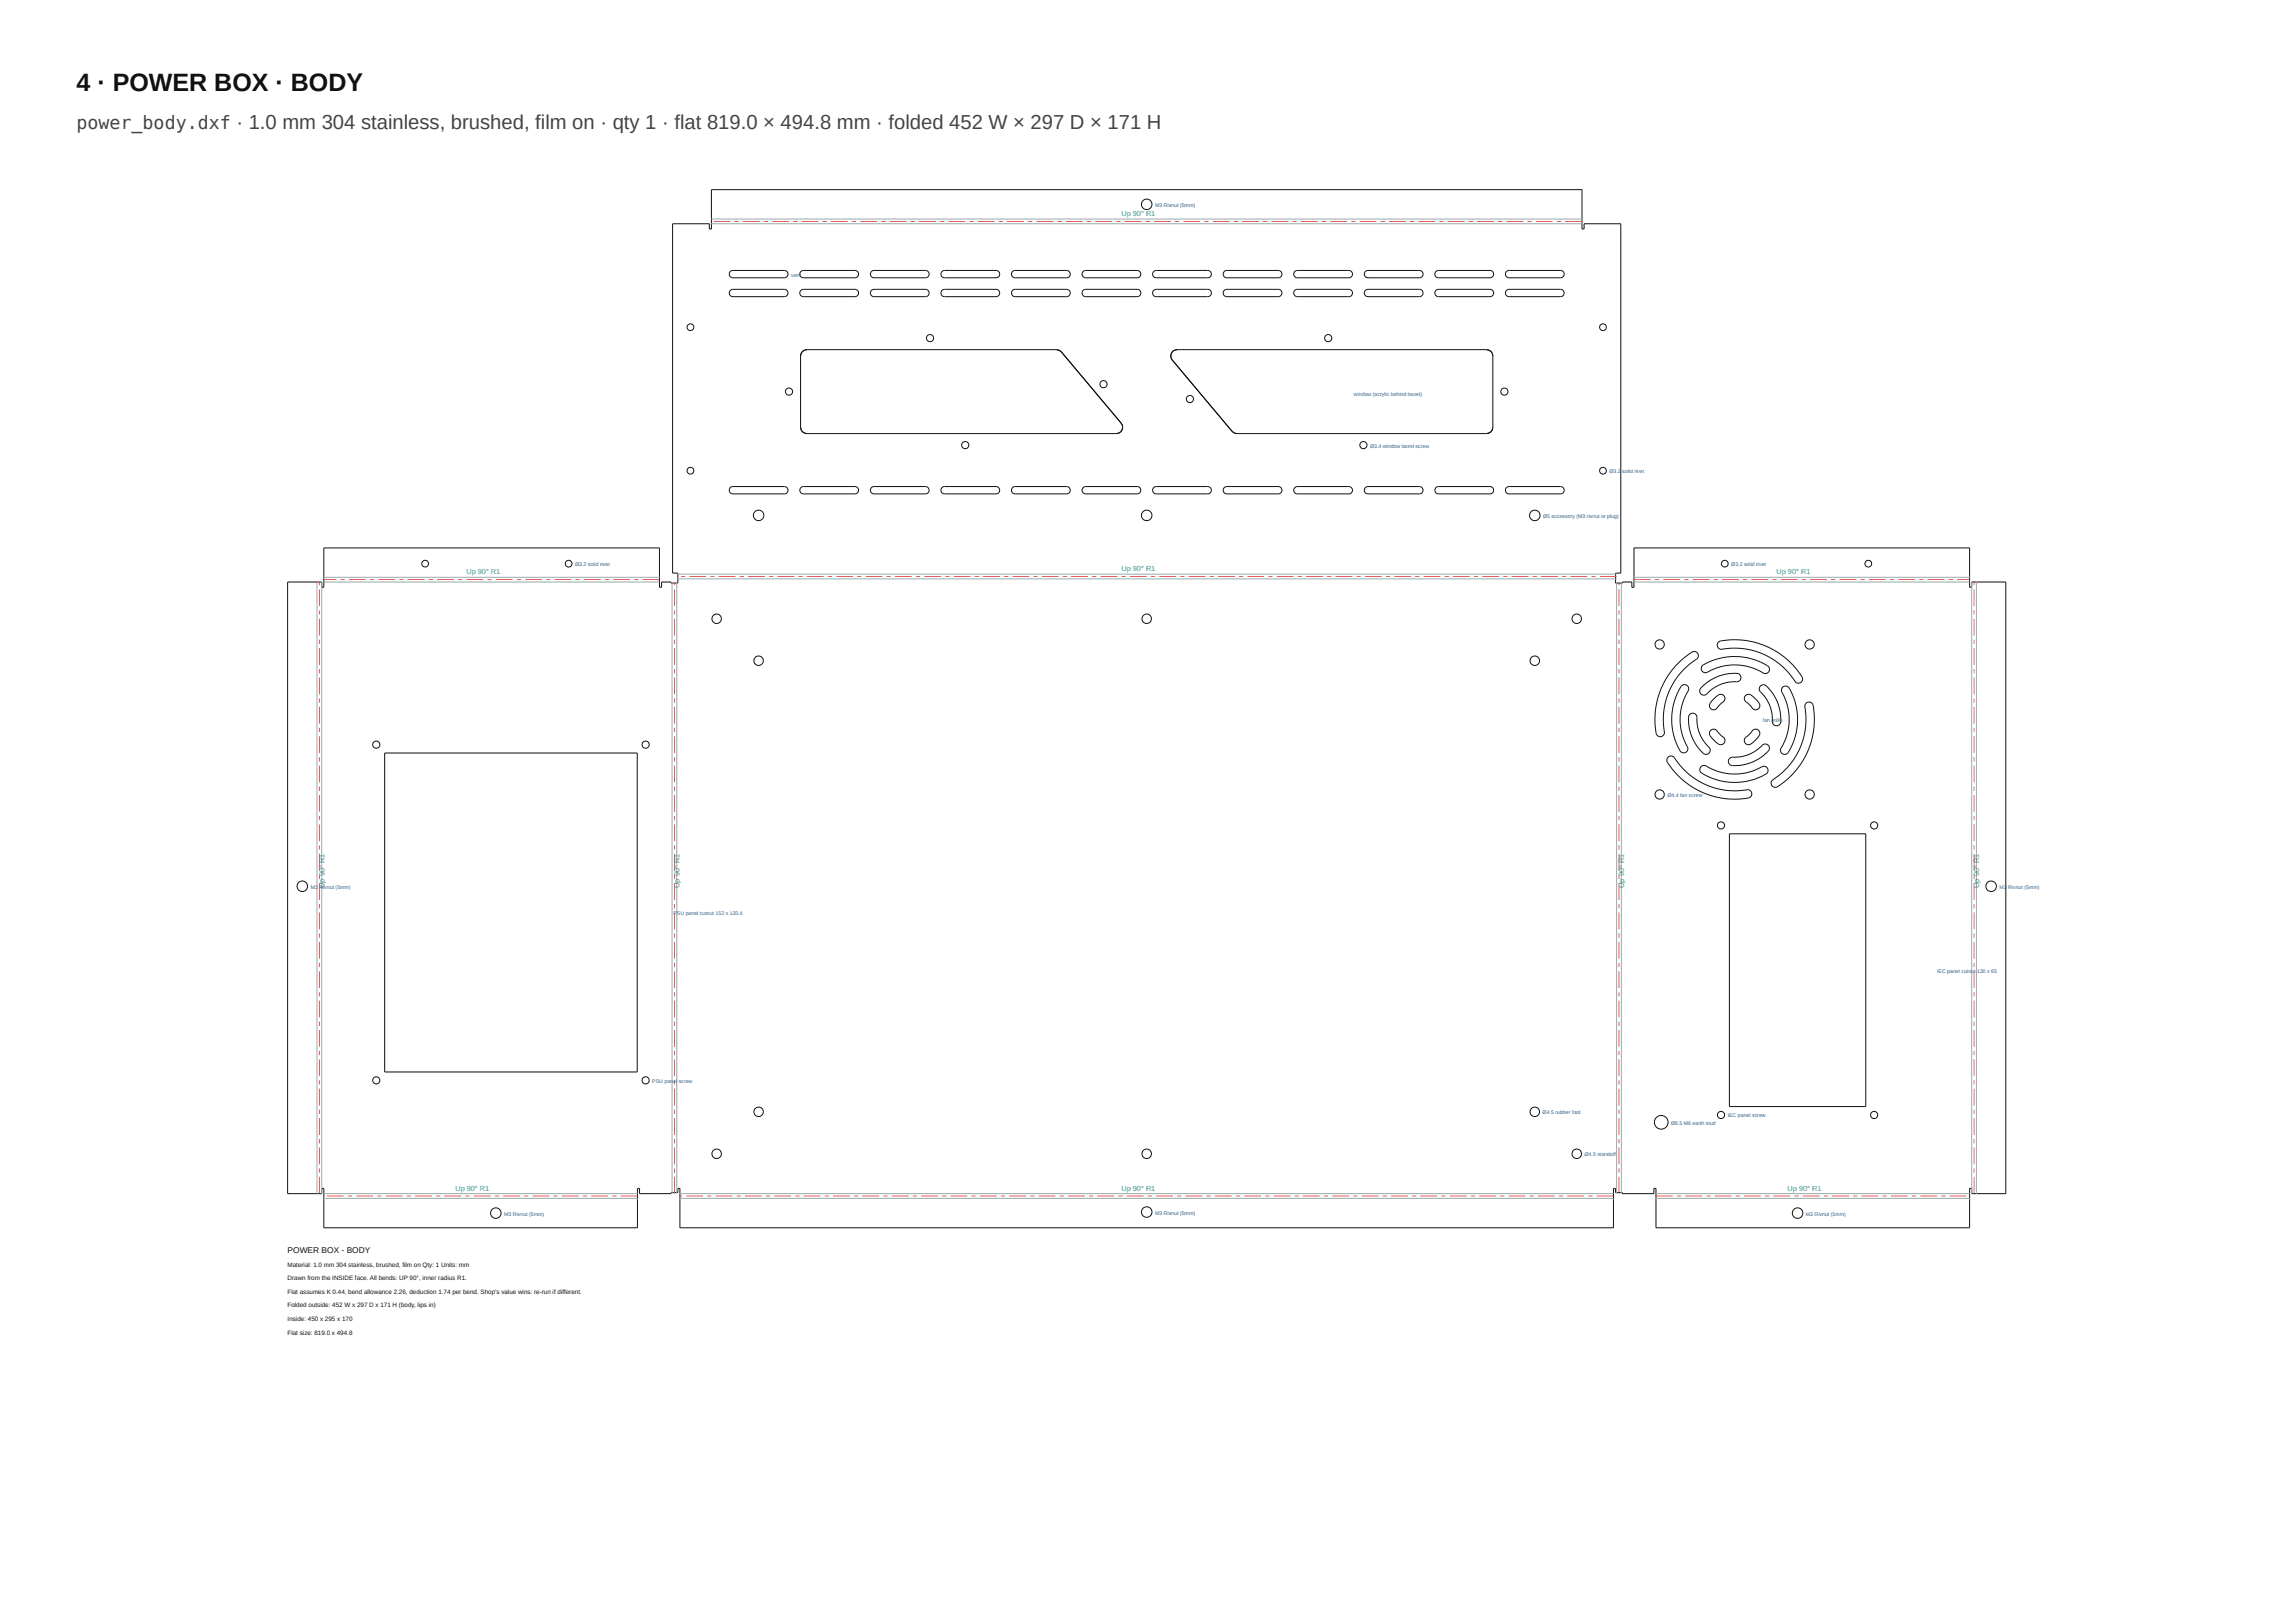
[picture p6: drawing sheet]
<svg xmlns="http://www.w3.org/2000/svg" width="420mm" height="297mm" viewBox="0 0 420 297" stroke-linecap="round" stroke-linejoin="round" font-family="sans-serif">
<defs><g id="words">
<text font-size="4.6" fill="#111" x="14" y="16.7">4 · POWER BOX · BODY</text>
<text font-size="3.3" fill="#444" x="14" y="23.5">power_body.dxf · 1.0 mm 304 stainless, brushed, film on · qty 1 · flat 819.0 × 494.8 mm · folded 452 W × 297 D × 171 H</text>
<text font-size="1.5" fill="#111" x="52.7" y="229.3">POWER BOX - BODY</text>
<g font-size="1.3" fill="#2a7">
<text x="205.3" y="39.6">Up 90° R1</text>
<text x="85.4" y="105.1">Up 90° R1</text>
<text x="205.3" y="104.5">Up 90° R1</text>
<text x="325.3" y="105.1">Up 90° R1</text>
<text x="59.4" y="162.5" transform="rotate(-90 59.4 162.5)">Up 90° R1</text>
<text x="124.4" y="162.5" transform="rotate(-90 124.4 162.5)">Up 90° R1</text>
<text x="297.4" y="162.5" transform="rotate(-90 297.4 162.5)">Up 90° R1</text>
<text x="362.4" y="162.5" transform="rotate(-90 362.4 162.5)">Up 90° R1</text>
<text x="83.4" y="217.9">Up 90° R1</text>
<text x="205.3" y="217.9">Up 90° R1</text>
<text x="327.3" y="217.9">Up 90° R1</text>
</g>
<g font-size="1.2" fill="#111">
<text x="52.7" y="231.8">Material: 1.0 mm 304 stainless, brushed, film on Qty: 1 Units: mm</text>
<text x="52.7" y="234.3">Drawn from the INSIDE face. All bends: UP 90°, inner radius R1.</text>
<text x="52.7" y="236.8">Flat assumes K 0.44, bend allowance 2.26, deduction 1.74 per bend. Shop's value wins: re-run if different.</text>
<text x="52.7" y="239.3">Folded outside: 452 W x 297 D x 171 H (body, lips in)</text>
<text x="52.7" y="241.8">Inside: 450 x 295 x 170</text>
<text x="52.7" y="244.3">Flat size: 819.0 x 494.8</text>
</g>
<g font-size="1" fill="#25a">
<text x="211.5" y="37.9">M3 Rivnut (5mm)</text>
<text x="144.8" y="50.6">vent</text>
<text x="247.9" y="72.5">window (acrylic behind bezel)</text>
<text x="250.9" y="81.9">Ø3.4 window bezel screw</text>
<text x="294.7" y="86.6">Ø3.2</text>
<text x="297" y="86.6">solid rivet</text>
<text x="282.5" y="94.8">Ø5 accessory (M3 rivnut or plug)</text>
<text x="105.3" y="103.6">Ø3.2 solid rivet</text>
<text x="317" y="103.6">Ø3.2 solid rivet</text>
<text x="322.8" y="132.1">fan grille</text>
<text x="305.3" y="145.9">Ø4.4 fan screw</text>
<text x="56.9" y="162.6">M3</text>
<text x="58.5" y="162.6">R</text>
<text x="59.2" y="162.6">ivnut (5mm)</text>
<text x="123.3" y="167.4">P</text>
<text x="124" y="167.4">SU panel cutout 152 x 120.4</text>
<text x="366.1" y="162.6">M3</text>
<text x="367.7" y="162.6">Rivnut (5mm)</text>
<text x="354.7" y="178">IEC panel cutou</text>
<text x="361.5" y="178">t</text>
<text x="362" y="178">130 x 65</text>
<text x="119.4" y="198.2">PSU pan</text>
<text x="123.3" y="198.2">el</text>
<text x="124.3" y="198.2">screw</text>
<text x="282.4" y="203.9">Ø4.5 rubber foot</text>
<text x="306" y="205.8">Ø6.5 M6 earth stud</text>
<text x="316.3" y="204.5">IEC panel screw</text>
<text x="290.1" y="211.6">Ø4.5 standoff</text>
<text x="92.3" y="222.5">M3 Rivnut (5mm)</text>
<text x="211.5" y="222.3">M3 Rivnut (5mm)</text>
<text x="330.7" y="222.5">M3 Rivnut (5mm)</text>
</g>
</g></defs>
<g fill="none" stroke="#111" stroke-width=".18">
<path d="M133.7 49.7l.5-.2h9.4a.67 .67 0 0 1 .7 .7 .67 .67 0 0 1-.7 .6h-9.4a.67 .67 0 0 1-.6-.4 .67 .67 0 0 1 .1-.7zM133.7 53.1l.5-.2h9.4a.67 .67 0 0 1 .7 .7 .67 .67 0 0 1-.7 .7h-9.4a.67 .67 0 0 1-.6-.4 .67 .67 0 0 1 .1-.8zM146.6 49.7l.5-.2h9.4a.67 .67 0 0 1 .7 .7 .67 .67 0 0 1-.7 .6h-9.4a.67 .67 0 0 1-.6-.4 .67 .67 0 0 1 .1-.7zM146.6 53.1l.5-.2h9.4a.67 .67 0 0 1 .7 .7 .67 .67 0 0 1-.7 .7h-9.4a.67 .67 0 0 1-.6-.4 .67 .67 0 0 1 .1-.8zM159.6 49.7l.4-.2h9.4a.67 .67 0 0 1 .7 .7 .67 .67 0 0 1-.7 .6h-9.4a.67 .67 0 0 1-.6-.4 .67 .67 0 0 1 .2-.7zM159.6 53.1l.4-.2h9.4a.67 .67 0 0 1 .7 .7 .67 .67 0 0 1-.7 .7h-9.4a.67 .67 0 0 1-.6-.4 .67 .67 0 0 1 .2-.8zM172.5 49.7l.5-.2h9.4a.67 .67 0 0 1 .6 .7 .67 .67 0 0 1-.6 .6h-9.4a.67 .67 0 0 1-.7-.4 .67 .67 0 0 1 .2-.7zM172.5 53.1l.5-.2h9.4a.67 .67 0 0 1 .6 .7 .67 .67 0 0 1-.6 .7h-9.4a.67 .67 0 0 1-.7-.4 .67 .67 0 0 1 .2-.8zM185.4 49.7l.5-.2h9.4a.67 .67 0 0 1 .7 .7 .67 .67 0 0 1-.7 .6h-9.4a.67 .67 0 0 1-.6-.4 .67 .67 0 0 1 .1-.7zM185.4 53.1l.5-.2h9.4a.67 .67 0 0 1 .7 .7 .67 .67 0 0 1-.7 .7h-9.4a.67 .67 0 0 1-.6-.4 .67 .67 0 0 1 .1-.8zM198.3 49.7l.5-.2h9.4a.67 .67 0 0 1 .7 .7 .67 .67 0 0 1-.7 .6h-9.4a.67 .67 0 0 1-.6-.4 .67 .67 0 0 1 .1-.7zM198.3 53.1l.5-.2h9.4a.67 .67 0 0 1 .7 .7 .67 .67 0 0 1-.7 .7h-9.4a.67 .67 0 0 1-.6-.4 .67 .67 0 0 1 .1-.8z"/>
<path d="M211.2 49.7l.5-.2h9.4a.67 .67 0 0 1 .7 .7 .67 .67 0 0 1-.7 .6h-9.4a.67 .67 0 0 1-.6-.4 .67 .67 0 0 1 .1-.7zM211.2 53.1l.5-.2h9.4a.67 .67 0 0 1 .7 .7 .67 .67 0 0 1-.7 .7h-9.4a.67 .67 0 0 1-.6-.4 .67 .67 0 0 1 .1-.8zM224.2 49.7l.4-.2h9.4a.67 .67 0 0 1 .7 .7 .67 .67 0 0 1-.7 .6h-9.4a.67 .67 0 0 1-.6-.4 .67 .67 0 0 1 .2-.7zM224.2 53.1l.4-.2h9.4a.67 .67 0 0 1 .7 .7 .67 .67 0 0 1-.7 .7h-9.4a.67 .67 0 0 1-.6-.4 .67 .67 0 0 1 .2-.8zM237.1 49.7l.4-.2h9.5a.67 .67 0 0 1 .6 .7 .67 .67 0 0 1-.6 .6h-9.5a.67 .67 0 0 1-.6-.4 .67 .67 0 0 1 .2-.7zM237.1 53.1l.4-.2h9.5a.67 .67 0 0 1 .6 .7 .67 .67 0 0 1-.6 .7h-9.5a.67 .67 0 0 1-.6-.4 .67 .67 0 0 1 .2-.8zM250 49.7l.5-.2h9.4a.67 .67 0 0 1 .7 .7 .67 .67 0 0 1-.7 .6h-9.4a.67 .67 0 0 1-.7-.4 .67 .67 0 0 1 .2-.7zM250 53.1l.5-.2h9.4a.67 .67 0 0 1 .7 .7 .67 .67 0 0 1-.7 .7h-9.4a.67 .67 0 0 1-.7-.4 .67 .67 0 0 1 .2-.8zM262.9 49.7l.5-.2h9.4a.67 .67 0 0 1 .7 .7 .67 .67 0 0 1-.7 .6h-9.4a.67 .67 0 0 1-.6-.4 .67 .67 0 0 1 .1-.7zM262.9 53.1l.5-.2h9.4a.67 .67 0 0 1 .7 .7 .67 .67 0 0 1-.7 .7h-9.4a.67 .67 0 0 1-.6-.4 .67 .67 0 0 1 .1-.8zM275.8 49.7l.5-.2h9.4a.67 .67 0 0 1 .7 .7 .67 .67 0 0 1-.7 .6h-9.4a.67 .67 0 0 1-.6-.4 .67 .67 0 0 1 .1-.7zM275.8 53.1l.5-.2h9.4a.67 .67 0 0 1 .7 .7 .67 .67 0 0 1-.7 .7h-9.4a.67 .67 0 0 1-.6-.4 .67 .67 0 0 1 .1-.8z"/>
<path d="M146.9 64.3l.8-.3h45.7l.5 .1 .4 .3 11 13.1a1.15 1.15 0 0 1 .1 1.2 1.15 1.15 0 0 1-1 .6h-56.7a1.15 1.15 0 0 1-1.1-1.1v-13.1zM214.7 64.3l.8-.3h56.7a1.15 1.15 0 0 1 1.1 1.1v13.1a1.15 1.15 0 0 1-1.1 1.1h-45.7l-.5-.1-.4-.3-11-13a1.15 1.15 0 0 1 .1-1.6zM133.7 89.2l.5-.2h9.4a.67 .67 0 0 1 .7 .7 .67 .67 0 0 1-.7 .7h-9.4a.67 .67 0 0 1-.6-.4 .67 .67 0 0 1 .1-.8zM146.6 89.2l.5-.2h9.4a.67 .67 0 0 1 .7 .7 .67 .67 0 0 1-.7 .7h-9.4a.67 .67 0 0 1-.6-.4 .67 .67 0 0 1 .1-.8zM159.6 89.2l.4-.2h9.4a.67 .67 0 0 1 .7 .7 .67 .67 0 0 1-.7 .7h-9.4a.67 .67 0 0 1-.6-.4 .67 .67 0 0 1 .2-.8zM172.5 89.2l.5-.2h9.4a.67 .67 0 0 1 .6 .7 .67 .67 0 0 1-.6 .7h-9.4a.67 .67 0 0 1-.7-.4 .67 .67 0 0 1 .2-.8zM185.4 89.2l.5-.2h9.4a.67 .67 0 0 1 .7 .7 .67 .67 0 0 1-.7 .7h-9.4a.67 .67 0 0 1-.6-.4 .67 .67 0 0 1 .1-.8zM198.3 89.2l.5-.2h9.4a.67 .67 0 0 1 .7 .7 .67 .67 0 0 1-.7 .7h-9.4a.67 .67 0 0 1-.6-.4 .67 .67 0 0 1 .1-.8zM211.2 89.2l.5-.2h9.4a.67 .67 0 0 1 .7 .7 .67 .67 0 0 1-.7 .7h-9.4a.67 .67 0 0 1-.6-.4 .67 .67 0 0 1 .1-.8zM224.2 89.2l.4-.2h9.4a.67 .67 0 0 1 .7 .7 .67 .67 0 0 1-.7 .7h-9.4a.67 .67 0 0 1-.6-.4 .67 .67 0 0 1 .2-.8zM237.1 89.2l.4-.2h9.5a.67 .67 0 0 1 .6 .7 .67 .67 0 0 1-.6 .7h-9.5a.67 .67 0 0 1-.6-.4 .67 .67 0 0 1 .2-.8zM250 89.2l.5-.2h9.4a.67 .67 0 0 1 .7 .7 .67 .67 0 0 1-.7 .7h-9.4a.67 .67 0 0 1-.7-.4 .67 .67 0 0 1 .2-.8z"/>
<path d="M262.9 89.2l.5-.2h9.4a.67 .67 0 0 1 .7 .7 .67 .67 0 0 1-.7 .7h-9.4a.67 .67 0 0 1-.6-.4 .67 .67 0 0 1 .1-.8zM275.8 89.2l.5-.2h9.4a.67 .67 0 0 1 .7 .7 .67 .67 0 0 1-.7 .7h-9.4a.67 .67 0 0 1-.6-.4 .67 .67 0 0 1 .1-.8zM52.7 106.5h6.2v1h.4v-7.2h61.4v7.2h.4v-1h1.8v.2h1.2v-1.8h-1v-64h6.8v1h.4v-7.2h159.4v7.2h.3v-1h6.8v64h-1v1.8h1.3v-.2h1.7v1h.4v-7.2h61.4v7.2h.4v-1h6.3v111.9h-6.3v-.9h-.4v7.2h-57.4v-7.2h-.4v.9h-5.7v-.2h-1.3v-.7h-.4v7.2h-170.9v-7.2h-.4v.7h-1.2v.2h-5.8v-.9h-.4v7.2h-57.4v-7.2h-.4v.9h-6.2zM314.6 117.5a11.3 11.3 0 0 1 5.6-.2 14.3 14.3 0 0 1 9.8 6.8 .82 .82 0 0 1-.7 .9 .82 .82 0 0 1-.9-.7 13.2 13.2 0 0 0-13.4-5.5 .77 .77 0 0 1-.4-1.3zM70.4 137.8h46.3v58.4h-46.3zM305.4 138.6a.84 .84 0 0 1 1.4 .4 13.3 13.3 0 0 0 13.4 5.5 .77 .77 0 0 1 .5 .8 .77 .77 0 0 1-.5 .7 14.4 14.4 0 0 1-15-6.8zM307.4 121.2l.7-.6a5.6 5.6 0 0 1 2.1-1.4 .82 .82 0 0 1 .8 .8 .82 .82 0 0 1-.7 .9 13.3 13.3 0 0 0-5.6 13.3 .77 .77 0 0 1-.7 .6 .77 .77 0 0 1-.8-.6 14.6 14.6 0 0 1 4.2-13zM307.9 125.5a.8 .8 0 0 1 1.1 .1 .8 .8 0 0 1-.1 1.1 10.2 10.2 0 0 0 .1 10.2 .81 .81 0 0 1-.7 .9 .81 .81 0 0 1-.9-.7 11.5 11.5 0 0 1 .5-11.6zM309.4 130.7a.83 .83 0 0 1 1 0 .83 .83 0 0 1 .3 1 7.3 7.3 0 0 0 2.4 5.3 .81 .81 0 0 1-.5 1 .81 .81 0 0 1-1-.4 8.2 8.2 0 0 1-2.4-6.6zM311.7 125.6a8.2 8.2 0 0 1 6.6-2.3 .82 .82 0 0 1 .4 1.1 .82 .82 0 0 1-1.1 .4 7.2 7.2 0 0 0-5.3 2.3 .81 .81 0 0 1-1.1-.4 .81 .81 0 0 1 .5-1.1zM311.7 121.8a11.3 11.3 0 0 1 12.1 .3 .8 .8 0 0 1-.2 1 .8 .8 0 0 1-1.1-.1 10.2 10.2 0 0 0-10.2 .1 .77 .77 0 0 1-.7-.4 .77 .77 0 0 1 .1-.9zM313.2 133.7a.87 .87 0 0 1 1.4 .4l.6 .5a.84 .84 0 0 1 .5 1.4 .84 .84 0 0 1-1.4-.1l-.9-.9a.89 .89 0 0 1-.2-1.3z"/>
<path d="M313.6 128l.7-.6a.85 .85 0 0 1 1.5 .1 .91 .91 0 0 1-.6 1.2l-.6 .5a.84 .84 0 0 1-1.3 .6 .84 .84 0 0 1 .1-1.5zM316.7 138.8l.3-.2a7.6 7.6 0 0 0 5.9-2.4 .8 .8 0 0 1 1 .4 .8 .8 0 0 1-.4 1.1 8.2 8.2 0 0 1-6.6 2.3 .77 .77 0 0 1-.2-1.2zM319.6 127.3a.89 .89 0 0 1 1.3 .1l.9 .9a.85 .85 0 0 1-.1 1.5 .91 .91 0 0 1-1.1-.6l-.6-.5a.87 .87 0 0 1-.4-1.4zM319.6 135l1-.9a.84 .84 0 0 1 1.3-.5 .84 .84 0 0 1-.1 1.4l-.9 .9a.85 .85 0 0 1-1.5-.1v-.4zM322.3 125.6a.82 .82 0 0 1 1.3 .1 8.2 8.2 0 0 1 2.4 6.7 .82 .82 0 0 1-1.1 .3 .82 .82 0 0 1-.4-1.1 7.4 7.4 0 0 0-2.3-5.2l-.1-.5zM326.4 125.7a.84 .84 0 0 1 1.4 .6 11.3 11.3 0 0 1-.6 11.6 .81 .81 0 0 1-1.1-.2 .81 .81 0 0 1 .2-1.1 10.2 10.2 0 0 0-.1-10.2zM330.7 128.7a.77 .77 0 0 1 1.3 .4 14.4 14.4 0 0 1-6.9 15 .81 .81 0 0 1-.8-.7 .81 .81 0 0 1 .6-.9 13.2 13.2 0 0 0 5.6-13.4zM311.4 140.3a.86 .86 0 0 1 1.3 0 10.2 10.2 0 0 0 10.2-.1 .81 .81 0 0 1 .8 .8 .81 .81 0 0 1-.7 .8 11.3 11.3 0 0 1-11.6-.5l-.2-.4zM316.6 152.6h25v49.9h-25z"/>
<circle cx="210" cy="37.4" r=".96"/>
<circle cx="126.4" cy="59.9" r=".61"/>
<circle cx="293.5" cy="59.9" r=".61"/>
<circle cx="144.5" cy="71.7" r=".65"/>
<circle cx="170.3" cy="61.9" r=".65"/>
<circle cx="202" cy="70.3" r=".65"/>
<circle cx="217.9" cy="73" r=".65"/>
<circle cx="243.2" cy="61.9" r=".65"/>
<circle cx="275.4" cy="71.7" r=".65"/>
<circle cx="126.4" cy="86.1" r=".61"/>
<circle cx="138.9" cy="94.3" r=".96"/>
<circle cx="176.7" cy="81.5" r=".65"/>
<circle cx="210" cy="94.3" r=".96"/>
<circle cx="249.6" cy="81.5" r=".65"/>
<circle cx="281" cy="94.3" r=".96"/>
<circle cx="293.5" cy="86.1" r=".61"/>
<circle cx="77.8" cy="103.2" r=".61"/>
<circle cx="104.1" cy="103.2" r=".61"/>
<circle cx="131.2" cy="113.2" r=".86"/>
<circle cx="210" cy="113.2" r=".86"/>
<circle cx="288.7" cy="113.2" r=".86"/>
<circle cx="303.9" cy="117.9" r=".84"/>
<circle cx="315.8" cy="103.2" r=".61"/>
<circle cx="331.3" cy="117.9" r=".84"/>
<circle cx="342.1" cy="103.2" r=".61"/>
<circle cx="68.9" cy="136.3" r=".65"/>
<circle cx="118.2" cy="136.3" r=".65"/>
<circle cx="138.9" cy="120.9" r=".86"/>
<circle cx="281" cy="120.9" r=".86"/>
<circle cx="303.9" cy="145.4" r=".84"/>
<circle cx="315.1" cy="151.1" r=".65"/>
<circle cx="331.3" cy="145.4" r=".84"/>
<circle cx="343.1" cy="151.1" r=".65"/>
<circle cx="55.3" cy="162.2" r=".96"/>
<circle cx="364.6" cy="162.2" r=".96"/>
<circle cx="68.9" cy="197.7" r=".65"/>
<circle cx="118.2" cy="197.7" r=".65"/>
<circle cx="131.2" cy="211.1" r=".86"/>
<circle cx="138.9" cy="203.5" r=".86"/>
<circle cx="210" cy="211.1" r=".86"/>
<circle cx="281" cy="203.5" r=".86"/>
<circle cx="288.7" cy="211.1" r=".86"/>
<circle cx="304.2" cy="205.4" r="1.25"/>
<circle cx="315.1" cy="204" r=".65"/>
<circle cx="343.1" cy="204" r=".65"/>
<circle cx="90.8" cy="222" r=".96"/>
<circle cx="210" cy="221.8" r=".96"/>
<circle cx="329.1" cy="222" r=".96"/>
</g>
<g fill="#000">
<path d="M146.6 78.2l.1 .4zM146.7 64.7l-.1 .4zM146.7 78.6l.2 .4zM146.9 64.3l-.2 .4zM146.9 79l.4 .3zM146.9 64.3l.4-.2zM147.3 79.3h.4zM147.3 64.1l.4-.1zM193.4 64l.5 .1zM193.9 64.1l.4 .3zM204.4 79.3h.4zM204.8 79.3l.4-.3z"/>
<path d="M205.4 78.7l-.2 .3zM194.3 64.4l11 13.1zM205.6 78.3l-.2 .4zM205.3 77.5l.2 .3zM205.5 77.8l.1 .5zM214.4 65.1v.4zM214.4 65.5l.2 .4zM214.5 64.7l-.1 .4zM214.6 65.9l11 13zM214.7 64.3l-.2 .4zM214.7 64.3l.4-.2zM215.1 64.1l.4-.1z"/>
<path d="M225.6 78.9l.4 .3zM226 79.2l.5 .1zM272.2 79.3h.4zM272.6 79.3l.4-.3zM272.2 64l.4 .1zM273.2 78.6l-.2 .4zM272.6 64.1l.4 .2zM273.3 78.2l-.1 .4zM273 64.3l.2 .4zM273.2 64.7l.1 .4z"/>
</g>
<path d="M296.4 215.4h.1v3h-.1zM296.4 213.8h.1v.8h-.1zM296.4 210h.1v3.1h-.1zM296.4 208.5h.1v.7h-.1zM296.4 204.6h.1v3.1h-.1zM296.4 203.1h.1v.7h-.1zM296.4 199.2h.1v3.1h-.1zM296.4 197.7h.1v.8h-.1zM296.4 193.9h.1v3h-.1zM296.4 192.3h.1v.8h-.1zM296.4 188.5h.1v3.1h-.1zM296.4 187h.1v.7h-.1zM296.4 183.1h.1v3.1h-.1zM296.4 181.6h.1v.7h-.1zM296.4 177.7h.1v3.1h-.1zM296.4 176.2h.1v.8h-.1zM296.4 172.4h.1v3h-.1zM296.4 170.8h.1v.8h-.1zM296.4 167h.1v3.1h-.1zM296.4 165.5h.1v.7h-.1zM296.4 161.6h.1v3.1h-.1zM296.4 160.1h.1v.7h-.1zM296.4 156.2h.1v3.1h-.1zM296.4 154.7h.1v.8h-.1zM296.4 150.9h.1v3h-.1zM296.4 149.3h.1v.8h-.1zM296.4 145.5h.1v3.1h-.1zM296.4 144h.1v.7h-.1zM296.4 140.1h.1v3.1h-.1zM296.4 138.6h.1v.7h-.1zM296.4 134.7h.1v3.1h-.1zM296.4 133.2h.1v.8h-.1zM296.4 129.4h.1v3h-.1zM296.4 127.8h.1v.8h-.1zM296.4 124h.1v3.1h-.1zM296.4 122.4h.1v.8h-.1zM296.4 118.6h.1v3.1h-.1zM296.4 117.1h.1v.7h-.1zM296.4 113.2h.1v3.1h-.1zM296.4 111.7h.1v.8h-.1zM296.4 107.9h.1v3h-.1zM296.4 106.5h.1v.6h-.1z" fill="#d22"/>
<path d="M296 106.5v111.9M296.9 106.5v111.9" fill="none" stroke="#9aa" stroke-width=".18"/>
<path d="M361.4 215.4h.1v3h-.1zM361.4 213.8h.1v.8h-.1zM361.4 210h.1v3.1h-.1zM361.4 208.5h.1v.7h-.1zM361.4 204.6h.1v3.1h-.1zM361.4 203.1h.1v.7h-.1zM361.4 199.2h.1v3.1h-.1zM361.4 197.7h.1v.8h-.1zM361.4 193.9h.1v3h-.1zM361.4 192.3h.1v.8h-.1zM361.4 188.5h.1v3.1h-.1zM361.4 187h.1v.7h-.1zM361.4 183.1h.1v3.1h-.1zM361.4 181.6h.1v.7h-.1zM361.4 177.7h.1v3.1h-.1zM361.4 176.2h.1v.8h-.1zM361.4 172.4h.1v3h-.1zM361.4 170.8h.1v.8h-.1zM361.4 167h.1v3.1h-.1zM361.4 165.5h.1v.7h-.1zM361.4 161.6h.1v3.1h-.1zM361.4 160.1h.1v.7h-.1zM361.4 156.2h.1v3.1h-.1zM361.4 154.7h.1v.8h-.1zM361.4 150.9h.1v3h-.1zM361.4 149.3h.1v.8h-.1zM361.4 145.5h.1v3.1h-.1zM361.4 144h.1v.7h-.1zM361.4 140.1h.1v3.1h-.1zM361.4 138.6h.1v.7h-.1zM361.4 134.7h.1v3.1h-.1zM361.4 133.2h.1v.8h-.1zM361.4 129.4h.1v3h-.1zM361.4 127.8h.1v.8h-.1zM361.4 124h.1v3.1h-.1zM361.4 122.4h.1v.8h-.1zM361.4 118.6h.1v3.1h-.1zM361.4 117.1h.1v.7h-.1zM361.4 113.2h.1v3.1h-.1zM361.4 111.7h.1v.8h-.1zM361.4 107.9h.1v3h-.1zM361.4 106.5h.1v.6h-.1z" fill="#d22"/>
<path d="M361 106.5v111.9M361.9 106.5v111.9" fill="none" stroke="#9aa" stroke-width=".18"/>
<path d="M303.2 218.8h3.1v.1h-3.1zM307 218.8h.8v.1h-.8zM308.6 218.8h3.1v.1h-3.1zM312.4 218.8h.8v.1h-.8zM314 218.8h3v.1h-3zM317.8 218.8h.8v.1h-.8zM319.3 218.8h3.1v.1h-3.1zM323.2 218.8h.7v.1h-.7zM324.7 218.8h3.1v.1h-3.1zM328.6 218.8h.7v.1h-.7zM330.1 218.8h3.1v.1h-3.1zM333.9 218.8h.8v.1h-.8zM335.5 218.8h3v.1h-3zM339.3 218.8h.8v.1h-.8zM340.8 218.8h3.1v.1h-3.1zM344.7 218.8h.8v.1h-.8zM346.2 218.8h3.1v.1h-3.1zM350.1 218.8h.7v.1h-.7zM351.6 218.8h3.1v.1h-3.1zM355.4 218.8h.8v.1h-.8zM357 218.8h3v.1h-3z" fill="#d22"/>
<path d="M303.2 219.3h57.4M303.2 218.4h57.4" fill="none" stroke="#9aa" stroke-width=".18"/>
<path d="M299.2 106h3v.1h-3zM303 106h.8v.1h-.8zM304.5 106h3.1v.1h-3.1zM308.4 106h.8v.1h-.8zM309.9 106h3.1v.1h-3.1zM313.8 106h.7v.1h-.7zM315.3 106h3.1v.1h-3.1zM319.1 106h.8v.1h-.8zM320.7 106h3v.1h-3zM324.5 106h.8v.1h-.8zM326.1 106h3v.1h-3zM329.9 106h.8v.1h-.8zM331.4 106h3.1v.1h-3.1zM335.3 106h.7v.1h-.7zM336.8 106h3.1v.1h-3.1zM340.6 106h.8v.1h-.8zM342.2 106h3.1v.1h-3.1zM346 106h.8v.1h-.8zM347.6 106h3v.1h-3zM351.4 106h.8v.1h-.8zM352.9 106h3.1v.1h-3.1zM356.8 106h.7v.1h-.7zM358.3 106h2.3v.1h-2.3z" fill="#d22"/>
<path d="M299.2 106.5h61.4M299.2 105.6h61.4" fill="none" stroke="#9aa" stroke-width=".18"/>
<path d="M123.4 215.4h.2v3h-.2zM123.4 213.8h.2v.8h-.2zM123.4 210h.2v3.1h-.2zM123.4 208.5h.2v.7h-.2zM123.4 204.6h.2v3.1h-.2zM123.4 203.1h.2v.7h-.2zM123.4 199.2h.2v3.1h-.2zM123.4 197.7h.2v.8h-.2zM123.4 193.9h.2v3h-.2zM123.4 192.3h.2v.8h-.2zM123.4 188.5h.2v3.1h-.2zM123.4 187h.2v.7h-.2zM123.4 183.1h.2v3.1h-.2zM123.4 181.6h.2v.7h-.2zM123.4 177.7h.2v3.1h-.2zM123.4 176.2h.2v.8h-.2zM123.4 172.4h.2v3h-.2zM123.4 170.8h.2v.8h-.2zM123.4 167h.2v3.1h-.2zM123.4 165.5h.2v.7h-.2zM123.4 161.6h.2v3.1h-.2zM123.4 160.1h.2v.7h-.2zM123.4 156.2h.2v3.1h-.2zM123.4 154.7h.2v.8h-.2zM123.4 150.9h.2v3h-.2zM123.4 149.3h.2v.8h-.2zM123.4 145.5h.2v3.1h-.2zM123.4 144h.2v.7h-.2zM123.4 140.1h.2v3.1h-.2zM123.4 138.6h.2v.7h-.2zM123.4 134.7h.2v3.1h-.2zM123.4 133.2h.2v.8h-.2zM123.4 129.4h.2v3h-.2zM123.4 127.8h.2v.8h-.2zM123.4 124h.2v3.1h-.2zM123.4 122.4h.2v.8h-.2zM123.4 118.6h.2v3.1h-.2zM123.4 117.1h.2v.7h-.2zM123.4 113.2h.2v3.1h-.2zM123.4 111.7h.2v.8h-.2zM123.4 107.9h.2v3h-.2zM123.4 106.5h.2v.6h-.2z" fill="#d22"/>
<path d="M123 106.5v111.9M123.9 106.5v111.9" fill="none" stroke="#9aa" stroke-width=".18"/>
<path d="M58.4 215.4h.1v3h-.1zM58.4 213.8h.1v.8h-.1zM58.4 210h.1v3.1h-.1zM58.4 208.5h.1v.7h-.1zM58.4 204.6h.1v3.1h-.1zM58.4 203.1h.1v.7h-.1zM58.4 199.2h.1v3.1h-.1zM58.4 197.7h.1v.8h-.1zM58.4 193.9h.1v3h-.1zM58.4 192.3h.1v.8h-.1zM58.4 188.5h.1v3.1h-.1zM58.4 187h.1v.7h-.1zM58.4 183.1h.1v3.1h-.1zM58.4 181.6h.1v.7h-.1zM58.4 177.7h.1v3.1h-.1zM58.4 176.2h.1v.8h-.1zM58.4 172.4h.1v3h-.1zM58.4 170.8h.1v.8h-.1zM58.4 167h.1v3.1h-.1zM58.4 165.5h.1v.7h-.1zM58.4 161.6h.1v3.1h-.1zM58.4 160.1h.1v.7h-.1zM58.4 156.2h.1v3.1h-.1zM58.4 154.7h.1v.8h-.1zM58.4 150.9h.1v3h-.1zM58.4 149.3h.1v.8h-.1zM58.4 145.5h.1v3.1h-.1zM58.4 144h.1v.7h-.1zM58.4 140.1h.1v3.1h-.1zM58.4 138.6h.1v.7h-.1zM58.4 134.7h.1v3.1h-.1zM58.4 133.2h.1v.8h-.1zM58.4 129.4h.1v3h-.1zM58.4 127.8h.1v.8h-.1zM58.4 124h.1v3.1h-.1zM58.4 122.4h.1v.8h-.1zM58.4 118.6h.1v3.1h-.1zM58.4 117.1h.1v.7h-.1zM58.4 113.2h.1v3.1h-.1zM58.4 111.7h.1v.8h-.1zM58.4 107.9h.1v3h-.1zM58.4 106.5h.1v.6h-.1z" fill="#d22"/>
<path d="M58 106.5v111.9M58.9 106.5v111.9" fill="none" stroke="#9aa" stroke-width=".18"/>
<path d="M113.6 218.8h3.1v.1h-3.1zM112.1 218.8h.8v.1h-.8zM108.3 218.8h3v.1h-3zM106.7 218.8h.8v.1h-.8zM102.9 218.8h3.1v.1h-3.1zM101.3 218.8h.8v.1h-.8zM97.5 218.8h3.1v.1h-3.1zM96 218.8h.7v.1h-.7zM92.1 218.8h3.1v.1h-3.1zM90.6 218.8h.8v.1h-.8zM86.8 218.8h3v.1h-3zM85.2 218.8h.8v.1h-.8zM81.4 218.8h3v.1h-3zM79.8 218.8h.8v.1h-.8zM76 218.8h3.1v.1h-3.1zM74.5 218.8h.7v.1h-.7zM70.6 218.8h3.1v.1h-3.1zM69.1 218.8h.8v.1h-.8zM65.2 218.8h3.1v.1h-3.1zM63.7 218.8h.8v.1h-.8zM59.9 218.8h3v.1h-3z" fill="#d22"/>
<path d="M59.3 219.3h57.4M59.3 218.4h57.4" fill="none" stroke="#9aa" stroke-width=".18"/>
<path d="M117.7 106h3v.1h-3zM116.1 106h.8v.1h-.8zM112.3 106h3.1v.1h-3.1zM110.8 106h.7v.1h-.7zM106.9 106h3.1v.1h-3.1zM105.4 106h.7v.1h-.7zM101.5 106h3.1v.1h-3.1zM100 106h.8v.1h-.8zM96.2 106h3v.1h-3zM94.6 106h.8v.1h-.8zM90.8 106h3.1v.1h-3.1zM89.2 106h.8v.1h-.8zM85.4 106h3.1v.1h-3.1zM83.9 106h.7v.1h-.7zM80 106h3.1v.1h-3.1zM78.5 106h.8v.1h-.8zM74.7 106h3v.1h-3zM73.1 106h.8v.1h-.8zM69.3 106h3v.1h-3zM67.7 106h.8v.1h-.8zM63.9 106h3.1v.1h-3.1zM62.4 106h.7v.1h-.7zM59.3 106h2.3v.1h-2.3z" fill="#d22"/>
<path d="M59.3 106.5h61.4M59.3 105.6h61.4" fill="none" stroke="#9aa" stroke-width=".18"/>
<path d="M292.9 105.4h3.1v.2h-3.1zM291.4 105.4h.8v.2h-.8zM287.5 105.4h3.1v.2h-3.1zM286 105.4h.8v.2h-.8zM282.2 105.4h3v.2h-3zM280.6 105.4h.8v.2h-.8zM276.8 105.4h3.1v.2h-3.1zM275.3 105.4h.7v.2h-.7zM271.4 105.4h3.1v.2h-3.1zM269.9 105.4h.7v.2h-.7zM266 105.4h3.1v.2h-3.1zM264.5 105.4h.8v.2h-.8zM260.7 105.4h3v.2h-3zM259.1 105.4h.8v.2h-.8zM255.3 105.4h3.1v.2h-3.1zM253.7 105.4h.8v.2h-.8zM249.9 105.4h3.1v.2h-3.1zM248.4 105.4h.7v.2h-.7zM244.5 105.4h3.1v.2h-3.1zM243 105.4h.8v.2h-.8zM239.1 105.4h3.1v.2h-3.1zM237.6 105.4h.8v.2h-.8zM233.8 105.4h3v.2h-3zM232.2 105.4h.8v.2h-.8zM228.4 105.4h3.1v.2h-3.1zM226.9 105.4h.7v.2h-.7zM223 105.4h3.1v.2h-3.1zM221.5 105.4h.7v.2h-.7zM217.6 105.4h3.1v.2h-3.1zM216.1 105.4h.8v.2h-.8zM212.3 105.4h3v.2h-3zM210.7 105.4h.8v.2h-.8zM206.9 105.4h3.1v.2h-3.1zM205.3 105.4h.8v.2h-.8zM201.5 105.4h3.1v.2h-3.1zM200 105.4h.7v.2h-.7zM196.1 105.4h3.1v.2h-3.1zM194.6 105.4h.8v.2h-.8zM190.7 105.4h3.1v.2h-3.1zM189.2 105.4h.8v.2h-.8zM185.4 105.4h3v.2h-3zM183.8 105.4h.8v.2h-.8zM180 105.4h3.1v.2h-3.1zM178.5 105.4h.7v.2h-.7zM174.6 105.4h3.1v.2h-3.1zM173.1 105.4h.7v.2h-.7zM169.2 105.4h3.1v.2h-3.1zM167.7 105.4h.8v.2h-.8zM163.9 105.4h3v.2h-3zM162.3 105.4h.8v.2h-.8zM158.5 105.4h3.1v.2h-3.1zM156.9 105.4h.8v.2h-.8zM153.1 105.4h3.1v.2h-3.1zM151.6 105.4h.7v.2h-.7zM147.7 105.4h3.1v.2h-3.1zM146.2 105.4h.8v.2h-.8zM142.4 105.4h3v.2h-3zM140.8 105.4h.8v.2h-.8zM137 105.4h3v.2h-3zM135.4 105.4h.8v.2h-.8zM131.6 105.4h3.1v.2h-3.1zM130.1 105.4h.7v.2h-.7zM126.2 105.4h3.1v.2h-3.1zM124.7 105.4h.8v.2h-.8z" fill="#d22"/>
<path d="M123.9 105.9h172.1M123.9 105.1h172.1" fill="none" stroke="#9aa" stroke-width=".18"/>
<path d="M286.6 40.4h3.1v.2h-3.1zM285 40.4h.8v.2h-.8zM281.2 40.4h3.1v.2h-3.1zM279.7 40.4h.7v.2h-.7zM275.8 40.4h3.1v.2h-3.1zM274.3 40.4h.8v.2h-.8zM270.4 40.4h3.1v.2h-3.1zM268.9 40.4h.8v.2h-.8zM265.1 40.4h3v.2h-3zM263.5 40.4h.8v.2h-.8zM259.7 40.4h3.1v.2h-3.1zM258.2 40.4h.7v.2h-.7zM254.3 40.4h3.1v.2h-3.1zM252.8 40.4h.7v.2h-.7zM248.9 40.4h3.1v.2h-3.1zM247.4 40.4h.8v.2h-.8zM243.6 40.4h3v.2h-3zM242 40.4h.8v.2h-.8zM238.2 40.4h3.1v.2h-3.1zM236.6 40.4h.8v.2h-.8zM232.8 40.4h3.1v.2h-3.1zM231.3 40.4h.7v.2h-.7zM227.4 40.4h3.1v.2h-3.1zM225.9 40.4h.8v.2h-.8zM222.1 40.4h3v.2h-3zM220.5 40.4h.8v.2h-.8zM216.7 40.4h3v.2h-3zM215.1 40.4h.8v.2h-.8zM211.3 40.4h3.1v.2h-3.1zM209.8 40.4h.7v.2h-.7zM205.9 40.4h3.1v.2h-3.1zM204.4 40.4h.8v.2h-.8zM200.5 40.4h3.1v.2h-3.1zM199 40.4h.8v.2h-.8zM195.2 40.4h3v.2h-3zM193.6 40.4h.8v.2h-.8zM189.8 40.4h3.1v.2h-3.1zM188.3 40.4h.7v.2h-.7zM184.4 40.4h3.1v.2h-3.1zM182.9 40.4h.7v.2h-.7zM179 40.4h3.1v.2h-3.1zM177.5 40.4h.8v.2h-.8zM173.7 40.4h3v.2h-3zM172.1 40.4h.8v.2h-.8zM168.3 40.4h3.1v.2h-3.1zM166.7 40.4h.8v.2h-.8zM162.9 40.4h3.1v.2h-3.1zM161.4 40.4h.7v.2h-.7zM157.5 40.4h3.1v.2h-3.1zM156 40.4h.8v.2h-.8zM152.1 40.4h3.1v.2h-3.1zM150.6 40.4h.8v.2h-.8zM146.8 40.4h3v.2h-3zM145.2 40.4h.8v.2h-.8zM141.4 40.4h3.1v.2h-3.1zM139.9 40.4h.7v.2h-.7zM136 40.4h3.1v.2h-3.1zM134.5 40.4h.7v.2h-.7zM130.6 40.4h3.1v.2h-3.1z" fill="#d22"/>
<path d="M130.3 40.9h159.4M130.3 40.1h159.4" fill="none" stroke="#9aa" stroke-width=".18"/>
<path d="M292.3 218.8h3.1v.1h-3.1zM290.8 218.8h.8v.1h-.8zM287 218.8h3v.1h-3zM285.4 218.8h.8v.1h-.8zM281.6 218.8h3.1v.1h-3.1zM280.1 218.8h.7v.1h-.7zM276.2 218.8h3.1v.1h-3.1zM274.7 218.8h.7v.1h-.7zM270.8 218.8h3.1v.1h-3.1zM269.3 218.8h.8v.1h-.8zM265.5 218.8h3v.1h-3zM263.9 218.8h.8v.1h-.8zM260.1 218.8h3.1v.1h-3.1zM258.5 218.8h.8v.1h-.8zM254.7 218.8h3.1v.1h-3.1zM253.2 218.8h.7v.1h-.7zM249.3 218.8h3.1v.1h-3.1zM247.8 218.8h.8v.1h-.8zM243.9 218.8h3.1v.1h-3.1zM242.4 218.8h.8v.1h-.8zM238.6 218.8h3v.1h-3zM237 218.8h.8v.1h-.8zM233.2 218.8h3.1v.1h-3.1zM231.7 218.8h.7v.1h-.7zM227.8 218.8h3.1v.1h-3.1zM226.3 218.8h.7v.1h-.7zM222.4 218.8h3.1v.1h-3.1zM220.9 218.8h.8v.1h-.8zM217.1 218.8h3v.1h-3zM215.5 218.8h.8v.1h-.8zM211.7 218.8h3.1v.1h-3.1zM210.1 218.8h.8v.1h-.8zM206.3 218.8h3.1v.1h-3.1zM204.8 218.8h.7v.1h-.7zM200.9 218.8h3.1v.1h-3.1zM199.4 218.8h.8v.1h-.8zM195.6 218.8h3v.1h-3zM194 218.8h.8v.1h-.8zM190.2 218.8h3v.1h-3zM188.6 218.8h.8v.1h-.8zM184.8 218.8h3.1v.1h-3.1zM183.3 218.8h.7v.1h-.7zM179.4 218.8h3.1v.1h-3.1zM177.9 218.8h.8v.1h-.8zM174 218.8h3.1v.1h-3.1zM172.5 218.8h.8v.1h-.8zM168.7 218.8h3v.1h-3zM167.1 218.8h.8v.1h-.8zM163.3 218.8h3.1v.1h-3.1zM161.8 218.8h.7v.1h-.7zM157.9 218.8h3.1v.1h-3.1zM156.4 218.8h.7v.1h-.7zM152.5 218.8h3.1v.1h-3.1zM151 218.8h.8v.1h-.8zM147.2 218.8h3v.1h-3zM145.6 218.8h.8v.1h-.8zM141.8 218.8h3.1v.1h-3.1zM140.2 218.8h.8v.1h-.8zM136.4 218.8h3.1v.1h-3.1zM134.9 218.8h.7v.1h-.7zM131 218.8h3.1v.1h-3.1zM129.5 218.8h.8v.1h-.8zM125.6 218.8h3.1v.1h-3.1zM124.5 218.8h.4v.1h-.4z" fill="#d22"/>
<path d="M124.5 219.3h170.9M124.5 218.4h170.9" fill="none" stroke="#9aa" stroke-width=".18"/>
<use href="#words"/>
</svg>
